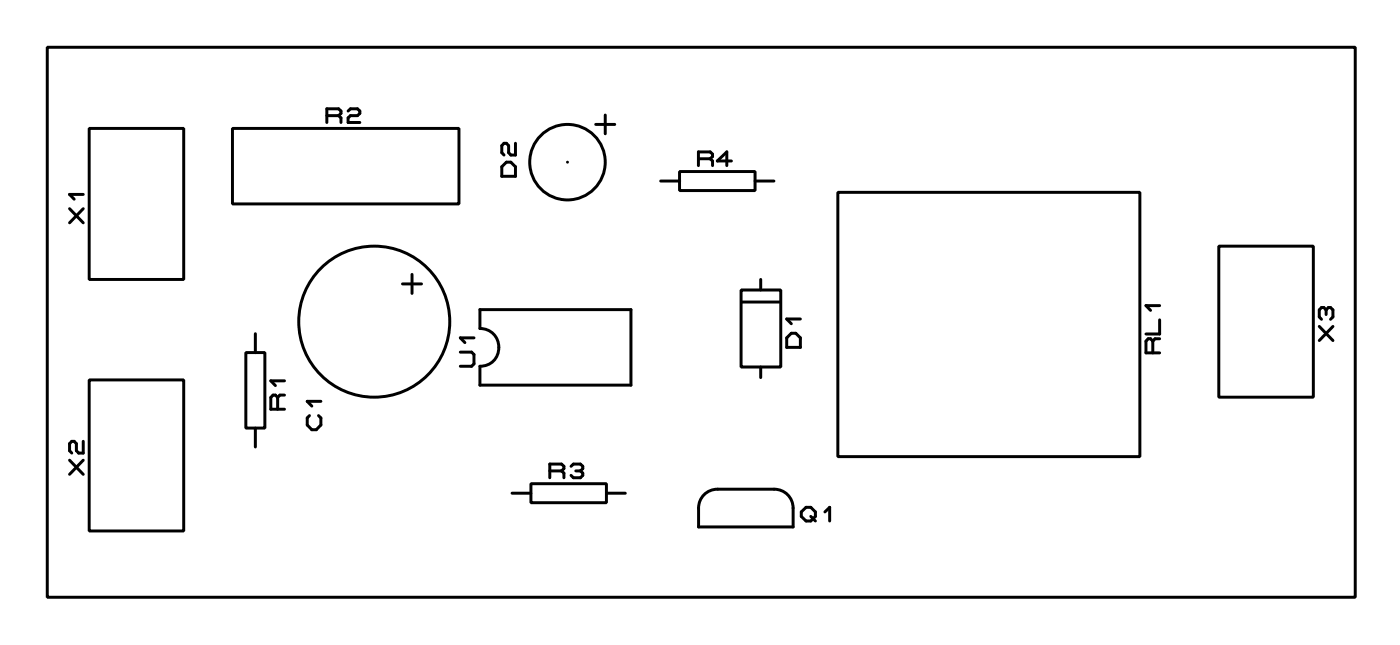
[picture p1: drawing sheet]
<svg xmlns="http://www.w3.org/2000/svg" width="94mm" height="43mm" viewBox="0 0 94 43" stroke-linecap="round" stroke-linejoin="round" font-family="sans-serif">
<g fill="none" stroke="#000" stroke-width=".2">
<path d="M3.2 3.2h88v37h-88zM4.7 14l.9 1M5.6 14l-.9 1M5.6 13.1h-.9l.3 .3M6 8.6h6.4v10.2h-6.4zM15.6 8.6h15.3v5.1h-15.3zM22 7.8h.8M22.8 7.8l.1-.2v-.1l-.1-.2h-.8v.9M22.8 7.8l.1 .1v.3M23.4 7.5l.2-.2h.4l.2 .2v.1l-.2 .2h-.4l-.2 .1v.3h.8M27.1 19.1h1.3M27.7 18.5v1.2"/>
<path d="M34.1 10.9h.3l.3 .3v.7h-.9v-.7zM34.7 9.6v.8h-.3l-.2-.1v-.5l-.1-.2h-.2l-.1 .2v.5l.1 .1M38.2 10.9h.1M40.1 8.4h1.3M40.7 7.7v1.3M44.4 12.2h1.3M45.7 11.5h5.1v1.3h-5.1zM47 10.7h.8M47.8 10.7l.1-.2v-.1l-.1-.2h-.8v.9M47.8 10.7l.1 .1v.3M49.2 10.8h-.9l.6-.6v.9M49.9 19.5h2.6v5.2h-2.6z"/>
<path d="M50.8 12.2h1.3M51.2 18.8v.7M56.4 12.9h20.3v17.8h-20.3zM82 16.6h6.4v10.1h-6.4zM4.7 31l.9 .9M5.6 31l-.9 .9M5.6 29.7v.8h-.3l-.2-.2v-.5l-.1-.1h-.2l-.1 .1v.5l.1 .2M6 25.6h6.4v10.1h-6.4zM16.5 23.7h1.3v5.1h-1.3zM17.2 22.4v1.3M17.2 28.8v1.3M18.7 26.7l-.2-.1h-.1l-.2 .1v.8h.9"/>
<path d="M18.7 26.7v.8M19.1 26.6h-.3l-.1 .1M19.1 25.6h-.9l.3 .3M20.8 28l-.1 .1v.5l.3 .3h.3l.3-.3v-.5l-.2-.1M21.6 27h-.9l.3 .3M31 23.7h.7l.2 .1v.7l-.2 .1h-.7M31.9 22.7h-.9l.3 .3M32.3 20.8h10.1v5.1h-10.1v-1.3a1.27 1.27 0 0 0 1.3-1.2 1.27 1.27 0 0 0-1.3-1.3zM34.4 33.2h1.3M35.7 32.5h5.1v1.3h-5.1zM37 31.7h.8M37.8 31.7l.1-.2v-.1l-.1-.2h-.8v.9"/>
<path d="M37.8 31.7l.1 .1v.3M38.4 31.4l.2-.2h.4l.2 .2v.1l-.2 .2M38.7 31.7h.3M39 31.7l.2 .1v.2l-.2 .1h-.4l-.2-.1M40.8 33.2h1.3M47.2 33.4l.3-.2 .4-.2 .4-.1h3.8a1.26 1.26 0 0 1 1.3 1.3v1.2h-6.4v-1.2l.1-.4zM49.9 20.3h2.6M51.2 24.7v.7M52.9 22.7l.3-.3h.3l.3 .3v.7h-.9zM53.8 21.5h-.9l.3 .3M53.9 34.4l.3-.3h.3l.4 .3v.3l-.4 .3h-.3l-.3-.3zM54.5 34.7l.4 .3"/>
<path d="M55.5 34.4l.3-.3v.9M77.6 22.9l-.2-.1h-.2l-.1 .1v.8h.9M77.6 22.9v.8M78 22.8h-.3l-.1 .1M78 21.5v1h-.9M78 20.6h-.9l.3 .3M88.8 22l.9 .9M89.2 20.8l-.1-.1h-.2l-.1 .1v.5l.1 .2M89.2 20.8l.2-.1h.1l.2 .1v.5l-.2 .2M89.2 20.8v.4M89.7 22l-.9 .9"/>
<circle cx="38.2" cy="10.9" r="2.54"/>
<circle cx="25.2" cy="21.6" r="5.1"/>
</g>
</svg>
